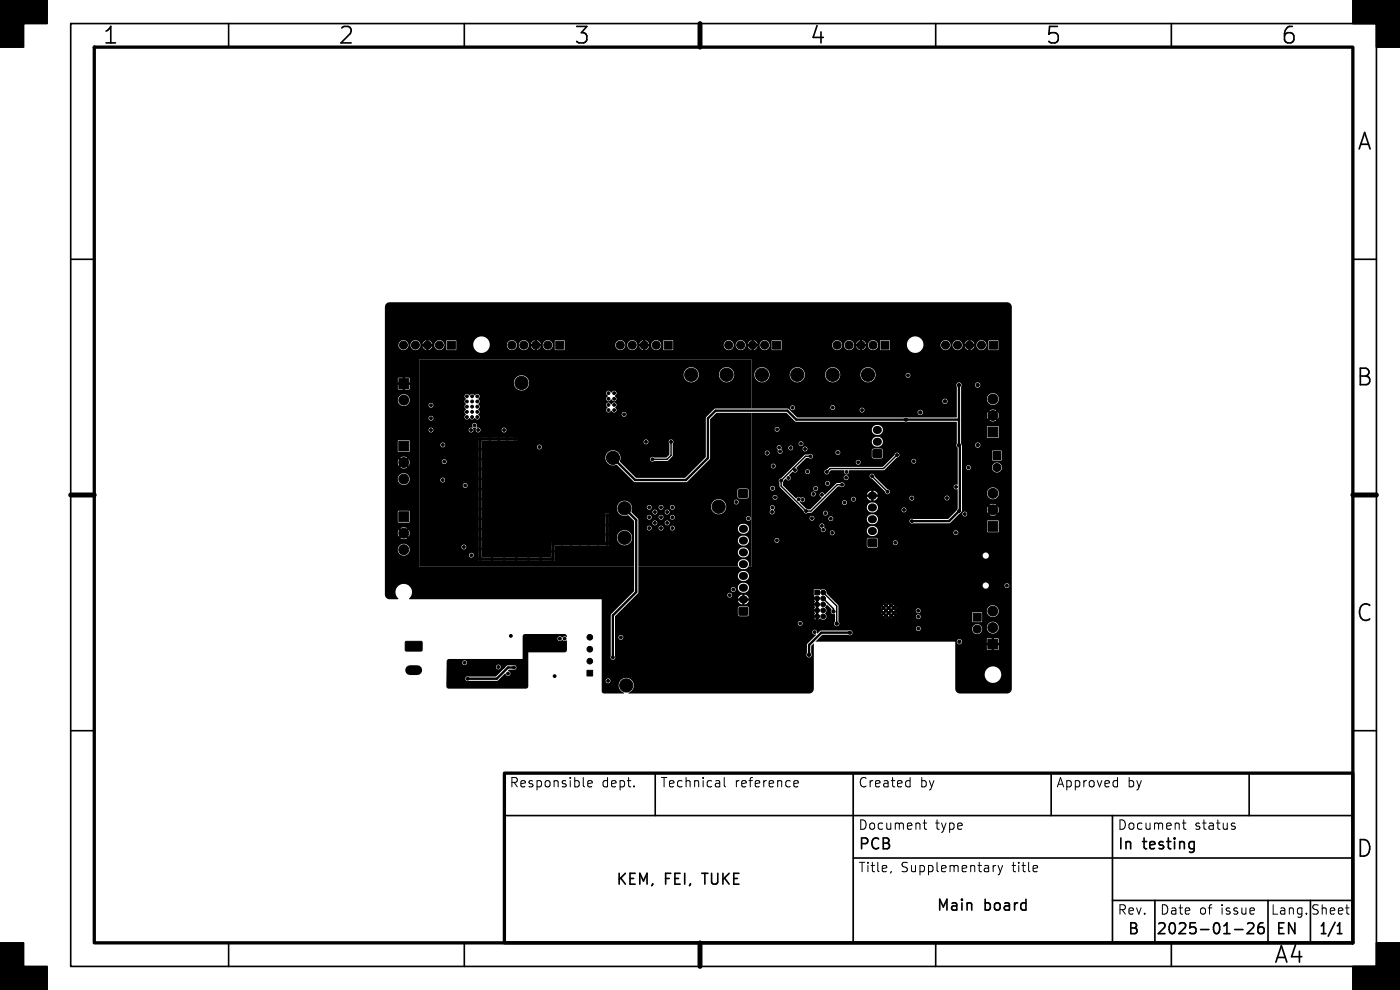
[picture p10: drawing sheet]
<svg xmlns="http://www.w3.org/2000/svg" width="297mm" height="210mm" viewBox="0 0 297 210" stroke-linecap="round" stroke-linejoin="round" font-family="sans-serif">
<defs><g id="words">
<g font-size="4.9">
<text x="21.7" y="9.8">1</text>
<text x="71.7" y="9.8">2</text>
<text x="121.7" y="9.8">3</text>
<text x="171.7" y="9.8">4</text>
<text x="221.7" y="9.8">5</text>
<text x="271.7" y="9.8">6</text>
<text x="287.8" y="32.3">A</text>
<text x="287.6" y="82.3">B</text>
<text x="287.6" y="132.3">C</text>
<text x="287.6" y="182.3">D</text>
<text x="270.2" y="204.8">A4</text>
</g>
<g font-size="3.2">
<text x="182" y="180.7">PCB</text>
<text x="237" y="180.7">In</text>
<text x="242.5" y="180.7">testing</text>
<text x="130.5" y="188.2">KEM,</text>
<text x="141" y="188.2">FEI,</text>
<text x="149.5" y="188.2">TUKE</text>
<text x="198.5" y="193.7">Main</text>
<text x="208.7" y="193.7">board</text>
<text x="239.1" y="198.7">B</text>
<text x="245.1" y="198.7">2025-01-26</text>
<text x="270.5" y="198.7">EN</text>
<text x="279.6" y="198.7">1/1</text>
</g>
<g font-size="2.8">
<text x="108" y="167.3">Responsible</text>
<text x="127.6" y="167.3">dept.</text>
<text x="140" y="167.3">Technical</text>
<text x="155.8" y="167.3">reference</text>
<text x="182" y="167.3">Created</text>
<text x="195.1" y="167.3">by</text>
<text x="224" y="167.3">Approved</text>
<text x="239.1" y="167.3">by</text>
<text x="182" y="176.3">Document</text>
<text x="198.3" y="176.3">type</text>
<text x="237" y="176.3">Document</text>
<text x="253.3" y="176.3">status</text>
<text x="182" y="185.3">Title,</text>
<text x="191" y="185.3">Supplementary</text>
<text x="214.7" y="185.3">title</text>
<text x="237" y="194.3">Rev.</text>
<text x="246" y="194.3">Date</text>
<text x="254.3" y="194.3">of</text>
<text x="258.9" y="194.3">issue</text>
<text x="269.5" y="194.3">Lang. Sheet</text>
</g>
</g></defs>
<g fill="none" stroke="#000" stroke-width=".35">
<path d="M15 5h277v200h-277zM48.5 5v5M98.5 5v5M148.5 5v5M198.5 5v5M248.5 5v5M15 55h5M287 55h5M15 105h5M287 105h5M15 155h5M287 155h5"/>
<path d="M107 173h180M139 164v9M181 164v36M223 164v9M236 173v27M252.7 178.5l.6 .1M253.3 178.5v1.9a.62 .62 0 0 1-.7 .4M253.3 179.9l-.6 .2M265 164v9M181 182h106M236 191h51M245 191v9"/>
<path d="M261.9 197.2h1.8M264.7 196l.3-.2 .8 .1a.62 .62 0 0 1 .1 .8l-1.3 1.4h1.4M268 195.8a.91 .91 0 0 0-1.1 .9v.9l.2 .3 .6 .2 .4-.3 .1-.7-.2-.4-.7-.1-.4 .5M269 191v9M278 191v9M283.7 198.1h1M283.7 196.4l.5-.6v2.3M48.5 200v5M98.5 200v5M148.5 200v5M198.5 200v5M248.5 200v5"/>
</g>
<path d="M20 10h267v190h-267zM107 164h180v36h-180z" fill="none" stroke="#000" stroke-width=".7"/>
<path d="M148.5 5v5M15 105h5M287 105h5M148.5 200v5" fill="none" stroke="#000" stroke-width="1.1"/>
<path d="M0 0h10v5h-5v5h-5zM287 0h10v10h-5v-5h-5zM0 200h5v5h5v5h-10zM292 200h5v10h-10v-5h5z" fill="#000" stroke="#000" stroke-width=".35"/>
<g fill="none" stroke="#000" stroke-width=".21">
<path d="M124.7 166.3l.9-.2-.1-.4-.5-.1-.3 .3 .1 .9h.7M134.5 166.7v.2M153.6 164.9v1.7l.3 .3M168.4 166.3l1-.2-.1-.4-.6-.1-.3 .3 .1 .9h.8M192.5 165.6l.6 .1M193.1 166.8l-.6 .1M193.1 164.9v2M195.8 174.6h.8M196.1 173.9v1.7l.1 .2 .4 .1M236.5 165.6l.6 .1M237.1 166.8l-.6 .1M237.1 164.9v2"/>
<path d="M250.8 174.6h.8M251.1 173.9v1.7l.1 .2 .4 .1M261.5 174.6l.5 .1M261.5 175.3l.5 .1 .1 .2-.3 .3h-.4M189.1 184.8l-.2 .4M210.7 183.6v1.3M211.3 183.6l-.4 .1-.2 .3M211.7 183.6l.5 1.3M212.2 184.9l-.2 .5-.3 .2M212.7 183.6l-.5 1.3M219.8 183.6l.2 .1 .1 .4-.9 .2M220 184.8l-.2 .1"/>
<path d="M285.5 192.6h.7M286 193.9h.2"/>
</g>
<g fill="#000" stroke="#000" stroke-width=".21">
<path d="M94.9 72.4h1.7v1.7h-1.7zM117.9 72.4h1.7v1.7h-1.7zM140.9 72.4h1.7v1.7h-1.7zM163.9 72.4h1.7v1.7h-1.7zM186.9 72.4h1.7v1.7h-1.7zM209.9 72.4h1.7v1.7h-1.7zM84.6 93.6h2.1v2.1h-2.1zM84.6 80.3h2.1v2.1h-2.1zM185.2 95.4h1.8v1.6h-1.8zM209.6 90.6h2.1v2.1h-2.1zM210.7 95.8h1.7v1.7h-1.7zM84.6 108.6h2.1v2.1h-2.1z"/>
<path d="M156.7 103.9h1.9v1.6h-1.9zM184.2 114.4h1.8v1.5h-1.8zM209.6 110.6h2.1v2.1h-2.1zM86 136.1h3.4l.2 .2-.1 1.7-.2 .1h-3.2l-.1-.2zM156.8 128.9h1.8v1.6h-1.8zM172.9 125.2h1v1h-1zM206.4 130.1h1.7v1.7h-1.7zM209.6 135.6h2.1v2.1h-2.1zM124.5 142.2h1.2v1.2h-1.2z"/>
<circle cx="82.7" cy="77.1" r=".3"/>
<circle cx="82.7" cy="67.1" r=".3"/>
<circle cx="82.7" cy="73.1" r=".3"/>
<circle cx="82.7" cy="69.1" r=".3"/>
<circle cx="82.7" cy="65.1" r=".3"/>
<circle cx="82.7" cy="79.1" r=".3"/>
<circle cx="82.7" cy="75.1" r=".3"/>
<circle cx="82.7" cy="71.1" r=".3"/>
<circle cx="84.7" cy="65.1" r=".3"/>
<circle cx="85.6" cy="73.2" r=".85"/>
<circle cx="86.7" cy="65.1" r=".3"/>
<circle cx="88.1" cy="73.2" r=".85"/>
<circle cx="88.7" cy="65.1" r=".3"/>
<circle cx="90.7" cy="65.1" r=".3"/>
<circle cx="90.7" cy="73.2" r=".85"/>
<circle cx="92.7" cy="65.1" r=".3"/>
<circle cx="93.2" cy="73.2" r=".85"/>
<circle cx="94.7" cy="65.1" r=".3"/>
<circle cx="96.7" cy="65.1" r=".3"/>
<circle cx="98.7" cy="65.1" r=".3"/>
<circle cx="100.7" cy="65.1" r=".3"/>
<circle cx="102.7" cy="65.1" r=".3"/>
<circle cx="104.7" cy="65.1" r=".3"/>
<circle cx="106.7" cy="65.1" r=".3"/>
<circle cx="108.6" cy="73.2" r=".85"/>
<circle cx="108.7" cy="65.1" r=".3"/>
<circle cx="110.7" cy="65.1" r=".3"/>
<circle cx="111.1" cy="73.2" r=".85"/>
<circle cx="112.7" cy="65.1" r=".3"/>
<circle cx="113.7" cy="73.2" r=".85"/>
<circle cx="113.8" cy="79.6" r=".3"/>
<circle cx="113.8" cy="78.1" r=".3"/>
<circle cx="114.7" cy="65.1" r=".3"/>
<circle cx="115.5" cy="78.1" r=".3"/>
<circle cx="116.2" cy="73.2" r=".85"/>
<circle cx="116.7" cy="65.1" r=".3"/>
<circle cx="117.2" cy="78.1" r=".3"/>
<circle cx="118.7" cy="65.1" r=".3"/>
<circle cx="118.9" cy="78.1" r=".3"/>
<circle cx="120.5" cy="78.1" r=".3"/>
<circle cx="120.6" cy="65.1" r=".3"/>
<circle cx="122.2" cy="78.1" r=".3"/>
<circle cx="122.6" cy="65.1" r=".3"/>
<circle cx="123.9" cy="78.1" r=".3"/>
<circle cx="124.6" cy="65.1" r=".3"/>
<circle cx="125.6" cy="78.1" r=".3"/>
<circle cx="126.6" cy="65.1" r=".3"/>
<circle cx="127.3" cy="78.1" r=".3"/>
<circle cx="128.6" cy="65.1" r=".3"/>
<circle cx="128.9" cy="78.1" r=".3"/>
<circle cx="130.6" cy="78.1" r=".3"/>
<circle cx="130.6" cy="65.1" r=".3"/>
<circle cx="131.6" cy="73.2" r=".85"/>
<circle cx="132.3" cy="78.1" r=".3"/>
<circle cx="132.6" cy="65.1" r=".3"/>
<circle cx="134.1" cy="78.1" r=".3"/>
<circle cx="134.1" cy="79.6" r=".3"/>
<circle cx="134.1" cy="73.2" r=".85"/>
<circle cx="134.6" cy="65.1" r=".3"/>
<circle cx="136.6" cy="65.1" r=".3"/>
<circle cx="136.7" cy="73.2" r=".85"/>
<circle cx="138.6" cy="65.1" r=".3"/>
<circle cx="139.2" cy="73.2" r=".85"/>
<circle cx="140.6" cy="65.1" r=".3"/>
<circle cx="142.6" cy="65.1" r=".3"/>
<circle cx="144.6" cy="65.1" r=".3"/>
<circle cx="146.6" cy="79.5" r="1.4"/>
<circle cx="146.6" cy="65.1" r=".3"/>
<circle cx="148.6" cy="65.1" r=".3"/>
<circle cx="150.6" cy="65.1" r=".3"/>
<circle cx="152.6" cy="65.1" r=".3"/>
<circle cx="154.1" cy="79.5" r="1.4"/>
<circle cx="154.6" cy="73.2" r=".85"/>
<circle cx="154.6" cy="65.1" r=".3"/>
<circle cx="156.6" cy="65.1" r=".3"/>
<circle cx="157.1" cy="73.2" r=".85"/>
<circle cx="158.6" cy="65.1" r=".3"/>
<circle cx="159.7" cy="73.2" r=".85"/>
<circle cx="160.6" cy="65.1" r=".3"/>
<circle cx="161.6" cy="79.5" r="1.4"/>
<circle cx="162.2" cy="73.2" r=".85"/>
<circle cx="162.6" cy="65.1" r=".3"/>
<circle cx="164.6" cy="65.1" r=".3"/>
<circle cx="166.6" cy="65.1" r=".3"/>
<circle cx="168.6" cy="65.1" r=".3"/>
<circle cx="169.1" cy="79.5" r="1.4"/>
<circle cx="170.6" cy="65.1" r=".3"/>
<circle cx="172.6" cy="65.1" r=".3"/>
<circle cx="174.6" cy="65.1" r=".3"/>
<circle cx="176.6" cy="79.5" r="1.4"/>
<circle cx="176.6" cy="65.1" r=".3"/>
<circle cx="177.6" cy="73.2" r=".85"/>
<circle cx="178.6" cy="65.1" r=".3"/>
<circle cx="180.1" cy="73.2" r=".85"/>
<circle cx="180.6" cy="65.1" r=".3"/>
<circle cx="182.6" cy="65.1" r=".3"/>
<circle cx="182.7" cy="73.2" r=".85"/>
<circle cx="184.1" cy="79.5" r="1.4"/>
<circle cx="184.6" cy="65.1" r=".3"/>
<circle cx="185.2" cy="73.2" r=".85"/>
<circle cx="186.6" cy="65.1" r=".3"/>
<circle cx="188.6" cy="65.1" r=".3"/>
<circle cx="190.6" cy="65.1" r=".3"/>
<circle cx="192.6" cy="79.6" r=".3"/>
<circle cx="192.6" cy="65.1" r=".3"/>
<circle cx="194.6" cy="65.1" r=".3"/>
<circle cx="196.6" cy="65.1" r=".3"/>
<circle cx="198.7" cy="65.1" r=".3"/>
<circle cx="200.6" cy="73.2" r=".85"/>
<circle cx="200.7" cy="65.1" r=".3"/>
<circle cx="202.7" cy="65.1" r=".3"/>
<circle cx="203.1" cy="73.2" r=".85"/>
<circle cx="204.7" cy="65.1" r=".3"/>
<circle cx="205.7" cy="73.2" r=".85"/>
<circle cx="206.7" cy="65.1" r=".3"/>
<circle cx="208.2" cy="73.2" r=".85"/>
<circle cx="208.7" cy="65.1" r=".3"/>
<circle cx="210.7" cy="65.1" r=".3"/>
<circle cx="212.7" cy="65.1" r=".3"/>
<circle cx="213.7" cy="67.1" r=".3"/>
<circle cx="213.7" cy="77.1" r=".3"/>
<circle cx="213.7" cy="73.1" r=".3"/>
<circle cx="213.7" cy="79.1" r=".3"/>
<circle cx="213.7" cy="75.1" r=".3"/>
<circle cx="213.7" cy="65.1" r=".3"/>
<circle cx="213.7" cy="69.1" r=".3"/>
<circle cx="213.7" cy="71.1" r=".3"/>
<circle cx="82.7" cy="81.1" r=".3"/>
<circle cx="82.7" cy="97.1" r=".3"/>
<circle cx="82.7" cy="87.1" r=".3"/>
<circle cx="82.7" cy="83.1" r=".3"/>
<circle cx="82.7" cy="93.1" r=".3"/>
<circle cx="82.7" cy="95.1" r=".3"/>
<circle cx="82.7" cy="89.1" r=".3"/>
<circle cx="82.7" cy="85.1" r=".3"/>
<circle cx="82.7" cy="99.1" r=".3"/>
<circle cx="82.7" cy="91.1" r=".3"/>
<circle cx="85.7" cy="98.1" r="1.05"/>
<circle cx="85.7" cy="84.9" r="1.05"/>
<circle cx="91.4" cy="91.2" r=".3"/>
<circle cx="91.4" cy="86" r=".3"/>
<circle cx="91.4" cy="88.7" r=".3"/>
<circle cx="93.9" cy="94.4" r=".3"/>
<circle cx="94.2" cy="97.9" r=".3"/>
<circle cx="96.1" cy="97.9" r=".3"/>
<circle cx="97.3" cy="82.2" r=".3"/>
<circle cx="97.8" cy="81.2" r=".3"/>
<circle cx="98.4" cy="82.2" r=".3"/>
<circle cx="99.1" cy="88.5" r=".3"/>
<circle cx="99.1" cy="86.3" r=".3"/>
<circle cx="99.1" cy="85.2" r=".3"/>
<circle cx="99.1" cy="84.1" r=".3"/>
<circle cx="99.1" cy="87.4" r=".3"/>
<circle cx="99.9" cy="91.2" r=".3"/>
<circle cx="100.2" cy="88.5" r=".3"/>
<circle cx="100.2" cy="86.3" r=".3"/>
<circle cx="100.2" cy="85.2" r=".3"/>
<circle cx="100.2" cy="84.1" r=".3"/>
<circle cx="100.2" cy="87.4" r=".3"/>
<circle cx="100.7" cy="90.2" r=".3"/>
<circle cx="101.3" cy="88.5" r=".3"/>
<circle cx="101.3" cy="86.3" r=".3"/>
<circle cx="101.3" cy="85.2" r=".3"/>
<circle cx="101.3" cy="84.1" r=".3"/>
<circle cx="101.3" cy="87.4" r=".3"/>
<circle cx="101.4" cy="91.2" r=".3"/>
<circle cx="101.8" cy="95.3" r=".3"/>
<circle cx="101.8" cy="99.5" r=".3"/>
<circle cx="101.8" cy="97.4" r=".3"/>
<circle cx="101.8" cy="93.1" r=".3"/>
<circle cx="102" cy="82.2" r=".3"/>
<circle cx="102.6" cy="81.2" r=".3"/>
<circle cx="103.2" cy="82.2" r=".3"/>
<circle cx="103.9" cy="93.1" r=".3"/>
<circle cx="104" cy="88.5" r=".3"/>
<circle cx="105.8" cy="93.1" r=".3"/>
<circle cx="106" cy="82.2" r=".3"/>
<circle cx="106.9" cy="91.2" r=".3"/>
<circle cx="107.6" cy="93.1" r=".3"/>
<circle cx="109.3" cy="93.1" r=".3"/>
<circle cx="109.9" cy="97" r=".3"/>
<circle cx="109.9" cy="98.2" r=".3"/>
<circle cx="110.6" cy="81.2" r="1.4"/>
<circle cx="111.1" cy="97" r=".3"/>
<circle cx="111.1" cy="98.2" r=".3"/>
<circle cx="112.4" cy="97" r=".3"/>
<circle cx="112.4" cy="98.2" r=".3"/>
<circle cx="113.5" cy="97" r=".3"/>
<circle cx="113.5" cy="98.2" r=".3"/>
<circle cx="113.8" cy="82.6" r=".3"/>
<circle cx="113.8" cy="84.1" r=".3"/>
<circle cx="113.8" cy="81.1" r=".3"/>
<circle cx="114.4" cy="94.8" r=".3"/>
<circle cx="114.6" cy="86.2" r=".3"/>
<circle cx="115.1" cy="90.7" r=".3"/>
<circle cx="115.1" cy="96.7" r=".3"/>
<circle cx="115.1" cy="92.7" r=".3"/>
<circle cx="116.1" cy="85.2" r=".3"/>
<circle cx="117.1" cy="94.8" r=".3"/>
<circle cx="117.1" cy="92.7" r=".3"/>
<circle cx="117.1" cy="90.7" r=".3"/>
<circle cx="117.1" cy="98.7" r=".3"/>
<circle cx="117.1" cy="96.7" r=".3"/>
<circle cx="117.6" cy="86.2" r=".3"/>
<circle cx="119.1" cy="92.7" r=".3"/>
<circle cx="119.1" cy="90.7" r=".3"/>
<circle cx="119.1" cy="85.2" r=".3"/>
<circle cx="119.1" cy="98.7" r=".3"/>
<circle cx="119.1" cy="96.7" r=".3"/>
<circle cx="120.6" cy="86.2" r=".3"/>
<circle cx="121.1" cy="98.7" r=".3"/>
<circle cx="121.1" cy="92.7" r=".3"/>
<circle cx="121.1" cy="90.7" r=".3"/>
<circle cx="121.1" cy="96.7" r=".3"/>
<circle cx="122.1" cy="85.2" r=".3"/>
<circle cx="123.1" cy="98.7" r=".3"/>
<circle cx="123.1" cy="96.7" r=".3"/>
<circle cx="125.1" cy="98.7" r=".3"/>
<circle cx="125.1" cy="96.7" r=".3"/>
<circle cx="127.1" cy="98.7" r=".3"/>
<circle cx="127.1" cy="96.7" r=".3"/>
<circle cx="129.1" cy="85.9" r=".3"/>
<circle cx="129.1" cy="83.4" r=".3"/>
<circle cx="129.1" cy="84.6" r=".3"/>
<circle cx="129.1" cy="87" r=".3"/>
<circle cx="130" cy="97.1" r="1.4"/>
<circle cx="130.3" cy="85.9" r=".3"/>
<circle cx="130.3" cy="83.4" r=".3"/>
<circle cx="130.3" cy="84.6" r=".3"/>
<circle cx="130.3" cy="87" r=".3"/>
<circle cx="132.4" cy="87.9" r=".3"/>
<circle cx="134.1" cy="81.1" r=".3"/>
<circle cx="134.1" cy="82.6" r=".3"/>
<circle cx="134.6" cy="88.9" r=".3"/>
<circle cx="134.6" cy="91.2" r=".3"/>
<circle cx="136.8" cy="91.2" r=".3"/>
<circle cx="136.8" cy="88.9" r=".3"/>
<circle cx="137" cy="93.7" r=".3"/>
<circle cx="138.4" cy="97.4" r=".3"/>
<circle cx="142.4" cy="93.7" r=".3"/>
<circle cx="143.5" cy="97.4" r=".3"/>
<circle cx="143.5" cy="99.1" r=".3"/>
<circle cx="143.6" cy="90.3" r=".3"/>
<circle cx="143.6" cy="88.4" r=".3"/>
<circle cx="145" cy="97.4" r=".3"/>
<circle cx="145" cy="99.1" r=".3"/>
<circle cx="150.4" cy="99.6" r=".3"/>
<circle cx="154.8" cy="88.4" r=".3"/>
<circle cx="154.8" cy="90.3" r=".3"/>
<circle cx="161.2" cy="94.5" r=".3"/>
<circle cx="161.2" cy="95.9" r=".3"/>
<circle cx="162.8" cy="96.1" r=".3"/>
<circle cx="164" cy="98.9" r=".3"/>
<circle cx="164.9" cy="91.1" r=".3"/>
<circle cx="165.3" cy="94.9" r=".3"/>
<circle cx="165.4" cy="98.6" r=".3"/>
<circle cx="165.5" cy="95.8" r=".3"/>
<circle cx="167.6" cy="91.7" r=".3"/>
<circle cx="167.7" cy="95" r=".3"/>
<circle cx="168.1" cy="86.5" r=".3"/>
<circle cx="168.7" cy="99.7" r=".3"/>
<circle cx="169.9" cy="94.1" r=".3"/>
<circle cx="170.8" cy="95.2" r=".3"/>
<circle cx="171.9" cy="96.8" r=".3"/>
<circle cx="172.1" cy="98.5" r=".3"/>
<circle cx="172.3" cy="94.7" r=".3"/>
<circle cx="173.5" cy="93.1" r=".3"/>
<circle cx="174.3" cy="99.9" r=".3"/>
<circle cx="175.9" cy="90.7" r=".3"/>
<circle cx="176.7" cy="86.4" r=".3"/>
<circle cx="177.5" cy="92.3" r=".3"/>
<circle cx="177.8" cy="96" r=".3"/>
<circle cx="178.4" cy="91.5" r=".3"/>
<circle cx="179.5" cy="97.2" r=".3"/>
<circle cx="179.8" cy="92.7" r=".3"/>
<circle cx="182.1" cy="98.1" r=".3"/>
<circle cx="182.9" cy="87" r=".3"/>
<circle cx="190.3" cy="96.5" r=".3"/>
<circle cx="191.5" cy="81.5" r=".3"/>
<circle cx="191.6" cy="94" r=".3"/>
<circle cx="192.1" cy="94.3" r=".3"/>
<circle cx="192.2" cy="89" r=".35"/>
<circle cx="193.9" cy="97.8" r=".3"/>
<circle cx="195.2" cy="87.5" r=".35"/>
<circle cx="197.4" cy="99.7" r=".3"/>
<circle cx="197.4" cy="97.3" r=".3"/>
<circle cx="200.5" cy="85.1" r=".35"/>
<circle cx="203.4" cy="94.5" r=".35"/>
<circle cx="203.4" cy="81.7" r=".35"/>
<circle cx="205.5" cy="99.2" r=".3"/>
<circle cx="207.4" cy="81.7" r=".35"/>
<circle cx="207.4" cy="94.4" r=".35"/>
<circle cx="210.6" cy="84.6" r="1.05"/>
<circle cx="210.6" cy="88.1" r="1.05"/>
<circle cx="211.5" cy="99.2" r=".85"/>
<circle cx="213.7" cy="81.1" r=".3"/>
<circle cx="213.7" cy="97.1" r=".3"/>
<circle cx="213.7" cy="87.1" r=".3"/>
<circle cx="213.7" cy="83.1" r=".3"/>
<circle cx="213.7" cy="93.1" r=".3"/>
<circle cx="213.7" cy="95.1" r=".3"/>
<circle cx="213.7" cy="85.1" r=".3"/>
<circle cx="213.7" cy="99.1" r=".3"/>
<circle cx="213.7" cy="89.1" r=".3"/>
<circle cx="213.7" cy="91.1" r=".3"/>
<circle cx="82.7" cy="117.1" r=".3"/>
<circle cx="82.7" cy="111.1" r=".3"/>
<circle cx="82.7" cy="109.1" r=".3"/>
<circle cx="82.7" cy="119.1" r=".3"/>
<circle cx="82.7" cy="115.1" r=".3"/>
<circle cx="82.7" cy="113.1" r=".3"/>
<circle cx="82.7" cy="107.1" r=".3"/>
<circle cx="82.7" cy="101.1" r=".3"/>
<circle cx="82.7" cy="105.1" r=".3"/>
<circle cx="82.7" cy="103.1" r=".3"/>
<circle cx="85.7" cy="116.6" r="1.05"/>
<circle cx="85.7" cy="113.1" r="1.05"/>
<circle cx="85.7" cy="101.6" r="1.05"/>
<circle cx="90.1" cy="113.2" r=".35"/>
<circle cx="93.9" cy="101.8" r=".3"/>
<circle cx="95.4" cy="115.2" r=".3"/>
<circle cx="96.8" cy="111.3" r=".3"/>
<circle cx="96.9" cy="115.2" r=".3"/>
<circle cx="98.4" cy="116" r=".3"/>
<circle cx="98.7" cy="103" r=".3"/>
<circle cx="100" cy="117.8" r=".3"/>
<circle cx="101.8" cy="105.9" r=".3"/>
<circle cx="101.8" cy="110.1" r=".3"/>
<circle cx="101.8" cy="112.2" r=".3"/>
<circle cx="101.8" cy="103.7" r=".3"/>
<circle cx="101.8" cy="108" r=".3"/>
<circle cx="101.8" cy="114.3" r=".3"/>
<circle cx="101.8" cy="101.6" r=".3"/>
<circle cx="101.8" cy="116.4" r=".3"/>
<circle cx="101.8" cy="118.6" r=".3"/>
<circle cx="104.4" cy="118.6" r=".3"/>
<circle cx="107" cy="118.6" r=".3"/>
<circle cx="108.6" cy="112.8" r=".3"/>
<circle cx="108.6" cy="108.8" r=".3"/>
<circle cx="108.6" cy="110.8" r=".3"/>
<circle cx="108.6" cy="114.8" r=".3"/>
<circle cx="108.6" cy="106.8" r=".3"/>
<circle cx="109.5" cy="118.6" r=".3"/>
<circle cx="110.6" cy="112.8" r=".3"/>
<circle cx="110.6" cy="108.8" r=".3"/>
<circle cx="110.6" cy="106.8" r=".3"/>
<circle cx="110.6" cy="114.8" r=".3"/>
<circle cx="110.6" cy="110.8" r=".3"/>
<circle cx="112.1" cy="118.6" r=".3"/>
<circle cx="114.7" cy="118.6" r=".3"/>
<circle cx="117.2" cy="118.6" r=".3"/>
<circle cx="117.3" cy="117" r=".3"/>
<circle cx="117.4" cy="115.3" r=".3"/>
<circle cx="117.4" cy="106.4" r=".3"/>
<circle cx="117.4" cy="105.2" r=".3"/>
<circle cx="119.2" cy="115.3" r=".3"/>
<circle cx="121.1" cy="115.3" r=".3"/>
<circle cx="123" cy="115.3" r=".3"/>
<circle cx="124.9" cy="115.3" r=".3"/>
<circle cx="126.8" cy="115.3" r=".3"/>
<circle cx="127.7" cy="118" r="1.4"/>
<circle cx="128.8" cy="111.4" r=".3"/>
<circle cx="128.8" cy="113.4" r=".3"/>
<circle cx="128.8" cy="109.4" r=".3"/>
<circle cx="128.8" cy="115.4" r=".3"/>
<circle cx="132.5" cy="114.1" r="1.4"/>
<circle cx="132.5" cy="107.8" r="1.4"/>
<circle cx="137.7" cy="107.6" r=".3"/>
<circle cx="137.7" cy="109.7" r=".3"/>
<circle cx="137.7" cy="112" r=".3"/>
<circle cx="138.9" cy="110.9" r=".3"/>
<circle cx="138.9" cy="108.6" r=".3"/>
<circle cx="140" cy="104.4" r=".3"/>
<circle cx="140.2" cy="107.6" r=".3"/>
<circle cx="140.2" cy="109.7" r=".3"/>
<circle cx="140.2" cy="112" r=".3"/>
<circle cx="141.5" cy="110.9" r=".3"/>
<circle cx="141.5" cy="108.6" r=".3"/>
<circle cx="142.6" cy="107.6" r=".3"/>
<circle cx="142.6" cy="109.7" r=".3"/>
<circle cx="142.6" cy="112" r=".3"/>
<circle cx="149" cy="114.8" r=".3"/>
<circle cx="149" cy="113.5" r=".3"/>
<circle cx="149" cy="112" r=".3"/>
<circle cx="150.4" cy="102.7" r=".3"/>
<circle cx="150.4" cy="101.2" r=".3"/>
<circle cx="150.4" cy="104.2" r=".3"/>
<circle cx="152.5" cy="107.5" r="1.4"/>
<circle cx="156.2" cy="106.5" r=".3"/>
<circle cx="158.8" cy="110" r=".3"/>
<circle cx="160.2" cy="113.1" r=".3"/>
<circle cx="160.2" cy="114.5" r=".3"/>
<circle cx="163.8" cy="108.6" r=".3"/>
<circle cx="163.9" cy="107.7" r=".3"/>
<circle cx="163.9" cy="100.1" r=".3"/>
<circle cx="163.9" cy="103.6" r=".3"/>
<circle cx="164.4" cy="105.5" r=".3"/>
<circle cx="164.8" cy="114.6" r=".3"/>
<circle cx="165.7" cy="102" r=".3"/>
<circle cx="166.4" cy="111" r=".3"/>
<circle cx="167.3" cy="101.4" r=".3"/>
<circle cx="168.2" cy="113.5" r=".3"/>
<circle cx="168.3" cy="104.4" r=".3"/>
<circle cx="168.9" cy="110.3" r=".3"/>
<circle cx="169.4" cy="105.9" r=".3"/>
<circle cx="170" cy="111.6" r=".3"/>
<circle cx="170.1" cy="113.9" r=".3"/>
<circle cx="170.3" cy="106" r=".3"/>
<circle cx="170.4" cy="104.1" r=".3"/>
<circle cx="171" cy="108.4" r=".3"/>
<circle cx="171" cy="106.7" r=".3"/>
<circle cx="171.3" cy="100.1" r=".3"/>
<circle cx="171.9" cy="105.7" r=".3"/>
<circle cx="172.3" cy="109.9" r=".3"/>
<circle cx="172.6" cy="104.8" r=".3"/>
<circle cx="173" cy="103.6" r=".3"/>
<circle cx="174.4" cy="111.5" r=".3"/>
<circle cx="174.4" cy="105" r=".3"/>
<circle cx="174.6" cy="112.4" r=".3"/>
<circle cx="175.1" cy="108.8" r=".3"/>
<circle cx="175.4" cy="100.1" r=".3"/>
<circle cx="175.6" cy="102.5" r=".3"/>
<circle cx="176.3" cy="110" r=".3"/>
<circle cx="176.6" cy="113" r=".3"/>
<circle cx="177.2" cy="110.6" r=".3"/>
<circle cx="178.6" cy="102.8" r=".3"/>
<circle cx="179.2" cy="110.9" r=".3"/>
<circle cx="179.2" cy="106.6" r=".3"/>
<circle cx="179.5" cy="105.1" r=".3"/>
<circle cx="179.5" cy="101.3" r=".3"/>
<circle cx="179.6" cy="100.1" r=".3"/>
<circle cx="181.1" cy="117.3" r=".3"/>
<circle cx="181.1" cy="105.9" r=".3"/>
<circle cx="185" cy="101" r=".3"/>
<circle cx="188.3" cy="104.3" r=".3"/>
<circle cx="189.2" cy="101.7" r=".3"/>
<circle cx="189.9" cy="115.1" r=".3"/>
<circle cx="190.3" cy="101.7" r=".3"/>
<circle cx="191.8" cy="108.2" r=".3"/>
<circle cx="192.8" cy="103.9" r=".3"/>
<circle cx="193.4" cy="105.7" r=".3"/>
<circle cx="193.4" cy="110.5" r=".3"/>
<circle cx="200.9" cy="105.6" r=".3"/>
<circle cx="202.8" cy="113" r=".3"/>
<circle cx="202.8" cy="103.3" r=".3"/>
<circle cx="203.5" cy="108.4" r=".3"/>
<circle cx="204.7" cy="109" r=".3"/>
<circle cx="210.6" cy="108.1" r="1.05"/>
<circle cx="210.6" cy="104.6" r="1.05"/>
<circle cx="213.7" cy="117.1" r=".3"/>
<circle cx="213.7" cy="111.1" r=".3"/>
<circle cx="213.7" cy="109.1" r=".3"/>
<circle cx="213.7" cy="115.1" r=".3"/>
<circle cx="213.7" cy="113.1" r=".3"/>
<circle cx="213.7" cy="107.1" r=".3"/>
<circle cx="213.7" cy="101.1" r=".3"/>
<circle cx="213.7" cy="105.1" r=".3"/>
<circle cx="213.7" cy="103.1" r=".3"/>
<circle cx="82.7" cy="121.1" r=".3"/>
<circle cx="82.7" cy="123.1" r=".3"/>
<circle cx="90.7" cy="126.1" r=".3"/>
<circle cx="92.7" cy="126.1" r=".3"/>
<circle cx="94.7" cy="126.1" r=".3"/>
<circle cx="96.7" cy="126.1" r=".3"/>
<circle cx="98.7" cy="126.1" r=".3"/>
<circle cx="100.7" cy="126.1" r=".3"/>
<circle cx="102.7" cy="126.1" r=".3"/>
<circle cx="104.7" cy="126.1" r=".3"/>
<circle cx="106.7" cy="126.1" r=".3"/>
<circle cx="108.4" cy="134.9" r=".3"/>
<circle cx="108.7" cy="126.1" r=".3"/>
<circle cx="110.7" cy="126.1" r=".3"/>
<circle cx="112.7" cy="126.1" r=".3"/>
<circle cx="114.7" cy="126.1" r=".3"/>
<circle cx="116.7" cy="126.1" r=".3"/>
<circle cx="118.7" cy="126.1" r=".3"/>
<circle cx="118.8" cy="135.5" r=".3"/>
<circle cx="118.8" cy="137.4" r=".3"/>
<circle cx="119.8" cy="137.4" r=".3"/>
<circle cx="119.8" cy="135.5" r=".3"/>
<circle cx="120.6" cy="126.1" r=".3"/>
<circle cx="122.6" cy="126.1" r=".3"/>
<circle cx="124.6" cy="126.1" r=".3"/>
<circle cx="125.1" cy="137.7" r=".6"/>
<circle cx="125.1" cy="135.2" r=".6"/>
<circle cx="126.6" cy="126.1" r=".3"/>
<circle cx="128.6" cy="128.1" r=".3"/>
<circle cx="128.6" cy="126.1" r=".3"/>
<circle cx="128.6" cy="130.1" r=".3"/>
<circle cx="128.6" cy="136.1" r=".3"/>
<circle cx="128.6" cy="134.1" r=".3"/>
<circle cx="128.6" cy="132.1" r=".3"/>
<circle cx="128.7" cy="138.2" r=".3"/>
<circle cx="130" cy="139.5" r=".3"/>
<circle cx="131.7" cy="135.2" r=".3"/>
<circle cx="154.8" cy="126.3" r=".3"/>
<circle cx="155.6" cy="125" r=".3"/>
<circle cx="169.8" cy="132.2" r=".3"/>
<circle cx="171.6" cy="138.9" r=".35"/>
<circle cx="172.5" cy="124.1" r=".3"/>
<circle cx="172.8" cy="134.1" r=".3"/>
<circle cx="173.4" cy="128.2" r=".5"/>
<circle cx="173.4" cy="126.9" r=".5"/>
<circle cx="173.4" cy="129.5" r=".5"/>
<circle cx="173.4" cy="130.8" r=".5"/>
<circle cx="173.4" cy="132.4" r=".3"/>
<circle cx="174.6" cy="129.5" r=".5"/>
<circle cx="174.6" cy="126.9" r=".5"/>
<circle cx="174.6" cy="128.2" r=".5"/>
<circle cx="174.6" cy="130.8" r=".5"/>
<circle cx="174.6" cy="125.7" r=".5"/>
<circle cx="176.8" cy="129.7" r=".35"/>
<circle cx="177.1" cy="123.7" r=".3"/>
<circle cx="177.5" cy="132.3" r=".35"/>
<circle cx="180.3" cy="134.2" r=".35"/>
<circle cx="181.6" cy="135.1" r=".3"/>
<circle cx="183.6" cy="135.1" r=".3"/>
<circle cx="185.6" cy="135.1" r=".3"/>
<circle cx="187.4" cy="129" r=".3"/>
<circle cx="187.4" cy="130.1" r=".3"/>
<circle cx="187.6" cy="135.1" r=".3"/>
<circle cx="188" cy="130.6" r=".3"/>
<circle cx="188" cy="128.4" r=".3"/>
<circle cx="188" cy="129.5" r=".3"/>
<circle cx="188.5" cy="129" r=".3"/>
<circle cx="188.5" cy="130.1" r=".3"/>
<circle cx="189.1" cy="130.6" r=".3"/>
<circle cx="189.1" cy="128.4" r=".3"/>
<circle cx="189.1" cy="129.5" r=".3"/>
<circle cx="189.6" cy="129" r=".3"/>
<circle cx="189.6" cy="130.1" r=".3"/>
<circle cx="189.6" cy="135.1" r=".3"/>
<circle cx="191.6" cy="135.1" r=".3"/>
<circle cx="193.6" cy="135.1" r=".3"/>
<circle cx="194.8" cy="129.6" r=".3"/>
<circle cx="194.8" cy="130.8" r=".3"/>
<circle cx="194.8" cy="133.4" r=".3"/>
<circle cx="197.7" cy="135.1" r=".3"/>
<circle cx="199.7" cy="135.1" r=".3"/>
<circle cx="201.7" cy="135.1" r=".3"/>
<circle cx="203.5" cy="136.1" r=".35"/>
<circle cx="207.3" cy="133.5" r=".85"/>
<circle cx="210.6" cy="133.1" r="1.05"/>
<circle cx="210.6" cy="129.6" r="1.05"/>
<circle cx="213.6" cy="124.2" r=".3"/>
<circle cx="213.7" cy="127.1" r=".3"/>
<circle cx="213.7" cy="129.1" r=".3"/>
<circle cx="213.7" cy="133.1" r=".3"/>
<circle cx="213.7" cy="135.1" r=".3"/>
<circle cx="213.7" cy="131.1" r=".3"/>
<circle cx="213.7" cy="139.1" r=".3"/>
<circle cx="213.7" cy="137.1" r=".3"/>
<circle cx="96.4" cy="145.2" r=".3"/>
<circle cx="97.5" cy="143.6" r=".3"/>
<circle cx="98.6" cy="140.6" r=".3"/>
<circle cx="99.2" cy="144" r=".3"/>
<circle cx="104.7" cy="141.5" r=".3"/>
<circle cx="105.7" cy="141.5" r=".3"/>
<circle cx="106.8" cy="141.4" r=".3"/>
<circle cx="107.7" cy="144.8" r=".3"/>
<circle cx="107.8" cy="142.9" r=".3"/>
<circle cx="109" cy="141.6" r=".3"/>
<circle cx="117.7" cy="143.4" r=".3"/>
<circle cx="125.1" cy="140.3" r=".6"/>
<circle cx="129" cy="144.4" r=".3"/>
<circle cx="129.1" cy="146.3" r=".3"/>
<circle cx="132.9" cy="145.4" r="1.4"/>
<circle cx="135.6" cy="146.1" r=".3"/>
<circle cx="137.6" cy="146.1" r=".3"/>
<circle cx="139.6" cy="146.1" r=".3"/>
<circle cx="141.6" cy="146.1" r=".3"/>
<circle cx="143.6" cy="146.1" r=".3"/>
<circle cx="145.6" cy="146.1" r=".3"/>
<circle cx="147.6" cy="146.1" r=".3"/>
<circle cx="149.6" cy="146.1" r=".3"/>
<circle cx="151.6" cy="146.1" r=".3"/>
<circle cx="153.6" cy="146.1" r=".3"/>
<circle cx="155.6" cy="146.1" r=".3"/>
<circle cx="157.6" cy="146.1" r=".3"/>
<circle cx="159.6" cy="146.1" r=".3"/>
<circle cx="161.6" cy="146.1" r=".3"/>
<circle cx="163.6" cy="146.1" r=".3"/>
<circle cx="165.6" cy="146.1" r=".3"/>
<circle cx="167.6" cy="146.1" r=".3"/>
<circle cx="168.4" cy="140.2" r=".3"/>
<circle cx="169.6" cy="146.1" r=".3"/>
<circle cx="171.6" cy="146.1" r=".3"/>
<circle cx="203.5" cy="143.9" r=".3"/>
<circle cx="203.7" cy="146.1" r=".3"/>
<circle cx="205.7" cy="146.1" r=".3"/>
<circle cx="207.7" cy="146.1" r=".3"/>
<circle cx="213.7" cy="146.1" r=".3"/>
</g>
<g fill="none" stroke="#000" stroke-width="1.7">
<path d="M186 93.7h.3M186 91.2h.3M157.5 102.2h.3M157.6 119.7h.2M157.6 117.2h.2M157.6 114.7h.2M157.6 112.2h.2M184.9 112.6h.3M184.9 110.1h.3M184.9 107.6h.3M184.9 105.1h.3M157.6 127.2h.2"/>
<path d="M157.6 124.7h.2M157.6 122.2h.2"/>
</g>
<path d="M87 142.2h1.5" fill="none" stroke="#000" stroke-width="2.1"/>
<path d="M203.4 94.5l.2 .1v13.7l-2.3 2.2h-7.9M203.4 89h-34.5l-1.9-1.9h-15.2l-1.6 1.6v8.5l-4.7 4.6h-10.8l-4.7-4.7M203.4 94.4v.1M203.4 81.7v12.7M132.5 107.8l2.5 2.5v15.3l-5 4.9v9M180.3 134.2h-6l-2.7 2.6v2.1M109 141.6h-1.2l-2.4 2.4h-6.2" fill="none" stroke="#000" stroke-width=".5"/>
<path d="M142.4 93.7v2.9l-.9 .8h-3.1M168.3 99.4l.4 .3M168.3 99.4h.1M171.9 96.8h-1l-5.2 5.2v1.1l5.3 5.3h1l5.6-5.6h1M190.3 96.5l-2.9 2.9h-11.3l-.7 .7M190.3 96.5h.1M185 101l3.3 3.3M174.6 125.7l2.9 2.9v3.7M174.6 126.9l2.2 2.2v.6" fill="none" stroke="#000" stroke-width=".3"/>
<path d="M82 64.4l.7-.3h130.9l.6 .2 .3 .3 .2 .5-.1 81.3-.3 .4-.7 .3h-9.9l-.6-.1-.3-.4-.2-.5v-3.2h6.3v.4a1.75 1.75 0 0 0 2.7 1.3 1.75 1.75 0 0 0 0-3 1.75 1.75 0 0 0-2.7 1.3h-6.3v-6.8h.4a.56 .56 0 0 0 .5 .6 .56 .56 0 0 0 .6-.6 .56 .56 0 0 0-.5-.5h5.8v.8h.6v.5h-.6v.9l1 .1v-.7h.5v.7l1-.1v-.9h-.7v-.5h.7v-.8l-.2-.2h-.8v.6h-.5v-.6h-.9l-.1 .2h-5.9l-.4 .1-.1 .4h-30l1.5-1.4h5.5a.56 .56 0 0 0 .9-.5 .56 .56 0 0 0-1-.4h-5.7l-.7 .6-.2-.1a.53 .53 0 0 0-.5-.7 .53 .53 0 0 0-.5 .7 .53 .53 0 0 0 .8 .3v.1l-1.8 1.9-.1 2a.56 .56 0 0 0 .5 .9 .56 .56 0 0 0 .4-.9v-1.5l.6-.7-.1 9.7-.2 .7-.5 .3h-38.5l-.1-.2a1.62 1.62 0 0 0 .8-2.5 1.62 1.62 0 0 0-2.6 .1 1.62 1.62 0 0 0 .9 2.5l-.1 .1h-4.4l-.2-.5-.1-2.2h.9v.2a.51 .51 0 0 0 .9 .2 .51 .51 0 0 0-.2-.8 .51 .51 0 0 0-.7 .4h-.9v-17.3h-40.8a1.81 1.81 0 0 0 .2-2.5 1.81 1.81 0 0 0-2.5-.3 1.96 1.96 0 0 0 0 2.8h-2.1l-.6-.5-.2-.5v-5.9h52.9v5.2l-4.9 5.1v8.7a.52 .52 0 0 0 .4 .8 .52 .52 0 0 0 .5-.8v-4h.7a.52 .52 0 0 0 .7 .6 .52 .52 0 0 0 .2-.9 .52 .52 0 0 0-.9 .3h-.7v-1.8h63.8a.5 .5 0 0 0 .5 .5 .5 .5 0 0 0 .5-.4h10.9l.1 .2a1.06 1.06 0 0 0 1.3 .8 1.06 1.06 0 0 0 .7-1.4h1.1v.3a1.26 1.26 0 0 0 2 .7 1.26 1.26 0 0 0-.2-2.1 1.26 1.26 0 0 0-1.8 1.1h-1.1l-.1-.2a1.06 1.06 0 0 0-1.2-.5 1.06 1.06 0 0 0-.8 1.1l-10.9-.1a.51 .51 0 0 0-.5-.6 .51 .51 0 0 0-.5 .6h-63.8v-1.2h38.7l.1 .2a.51 .51 0 0 0 .8 .2 .51 .51 0 0 0-.1-.8 .51 .51 0 0 0-.8 .4h-38.7v-1.2h42.2l.4 .4v-.4h-42.6v-.3l1.7-1.7h24.3l.1 1.5 .3 .2h1.6l.3-.2h14.3v-.8h-.4l.3 .4-.3 .4h-13.9l.1-1.3h14.2v-.7h-.4l.3 .4-.3 .3h-13.8v-.3l-.4-.3-1.7 .1-.3 .3h-24.3l2.1-2.1h23v.5h-.7l.3 .6 .5 .2 .1-.6h.5v.6l.5-.2h14.6v-.8h-.4l.3 .4-.3 .4h-14.2l.4-.6h-.8v-.5h.8l-.1-.1-.3-.5-.5-.2v.7h-.5l-.1-.7-.5 .2-.3 .6h-22.3l.6-.6h19.4a.51 .51 0 0 0 .7 .5 .51 .51 0 0 0 .2-.9 .51 .51 0 0 0-.9 .2v.2h-19.4l.5-.6v-.7h19.6a.51 .51 0 0 0 .5 .6 .51 .51 0 0 0 .6-.5 .51 .51 0 0 0-.5-.6h.9v.3a1.2 1.2 0 0 0 1 1 1.2 1.2 0 0 0 1.3-.6h13.9v1l.1 .2-.1 .3 .4 .1a.33 .33 0 0 0 .1 .4 .33 .33 0 0 0 .4 0l-.1 .7a.33 .33 0 0 0-.4 .1 .33 .33 0 0 0 0 .5 .33 .33 0 0 0 .5-.1l-.1 .8a.33 .33 0 0 0-.4 .1 .33 .33 0 0 0 0 .4 .33 .33 0 0 0 .5 0l-.1 .8a.33 .33 0 0 0-.4 .1 .33 .33 0 0 0 0 .4 .33 .33 0 0 0 .5 0v.4l.4-.2a.74 .74 0 0 0 1.1 .1 .74 .74 0 0 0-.1-1.2 .9 .9 0 0 0 .1-1.3l.3-.5 1 1a.58 .58 0 0 0-.1 .7 .58 .58 0 0 0 .7 .2l.2 .1-.1 1.6a.56 .56 0 0 0 0 .8 .56 .56 0 0 0 .8 0 .56 .56 0 0 0 0-.8v-.8h11.3l-.1-.1-.2 .1h-.8l-.1-.1-.2 .1h-9.9v-.3h16.4a.51 .51 0 0 0 .7 .6 .51 .51 0 0 0 .2-.9 .51 .51 0 0 0-.9 .2l-16.4 .1v-.3h9.4l.2 .2 .1-.1 .8 .1 .6-.1v.1l.4-.1 .1 .1 .2-.2-.1-.1-.2 .2h-.7l-.2-.2-.2 .2h-.7l-.2-.2-.1 .1h-9.4v-.4h9v.1l.1-.2h.3l.1 .2 .4-.1 .2 .2 .1-.3h.3l.1 .2 .4-.1 .2 .2 .1-.3 .9 .2v-.1v-.2l-.1 .2-.8-.1-.1-.1-.2 .2-.8-.1-.1-.1-.2 .2-.9-.2v.2h-9v-.7h9.4l.1 .3 .2-.2h.3v.1l.4-.1 .2 .2 .2-.2h.3v.1l.4-.1 .2 .2 .1-.1h4.6l.1 .3 .4 .2 11.4-.1v1.8l.2 .2 1.9-.1v-2l-13.4 .1 .4-.4h14.1v.3a1.26 1.26 0 0 0 2 .7 1.26 1.26 0 0 0-.3-2.1 1.26 1.26 0 0 0-1.7 1.1h-14.1a.51 .51 0 0 0-.5-.6 .51 .51 0 0 0-.5 .6h-4.6l-.1-.3-.2 .2h-.7l-.2-.2-.2 .2h-.7l-.2-.2-.1 .1h-9.4v-.4h9v.1l.1-.2h.3l.1 .2 .4-.1 .2 .2 .1-.3h.3l.1 .2 .4-.1 .2 .2 .1-.3 .9 .2v-.1v-.2l-.1 .2-.8-.1-.1-.1-.2 .2-.8-.1-.1-.1-.2 .2-.9-.2v.2h-9v-.5h9.4l.1 .1 .2-.2h.3v.1l.4-.1 .2 .2 .2-.2h.3v.1l.4-.1 .2 .2 .1-.1-.2-.2-.1 .1-1.9-.1-.2 .2h-9.4l-.5-.6h10.4l.2 .2 .1-.2h.8l.2 .2 .1-.2h-11.8l-2.1-2.1a.79 .79 0 0 0-.4-.8 .79 .79 0 0 0-.9 .1l-1.2-.1-.1 .2h-13.9l.1-.7-.2-.4h49.8v.2a.66 .66 0 0 0 .7 .6 .66 .66 0 0 0 .6-.7h3.3v.2a.51 .51 0 0 0 .9 .2 .51 .51 0 0 0-.2-.8 .51 .51 0 0 0-.7 .4h-3.3v-.1a.67 .67 0 0 0-.7-.6 .67 .67 0 0 0-.6 .6l-49.8-.1a1.23 1.23 0 0 0-1.3-.4 1.23 1.23 0 0 0-.9 .9l-1.1 .1-.4 .4h-19.6v-3h21.1v.3a1.14 1.14 0 0 0 1.8 .8 1.14 1.14 0 0 0-.2-1.9 1.18 1.18 0 0 0-1.6 .8h-21.1v-1.8l21.3 .1a1.27 1.27 0 0 0 2-.1h.7v-2.4h49.1v.1a.67 .67 0 0 0 1 .5 .67 .67 0 0 0 0-1.1 .67 .67 0 0 0-1 .5h-49.1v-3.2h4.9v.2a.51 .51 0 0 0 .7 .3 .51 .51 0 0 0 .3-.6h18.6v1.4l.4 .3h1.7l.2-.3v-.8h3.2a.52 .52 0 0 0 .7 .6 .52 .52 0 0 0 .2-.9 .52 .52 0 0 0-.9 .3h-3.2v-.7l-.4-.3h-1.6l-.3 .4h-18.6a.51 .51 0 0 0-.6-.4 .51 .51 0 0 0-.4 .5h-4.9v-1.6h16.6l.1 .2a.51 .51 0 0 0 .8 .2 .51 .51 0 0 0-.1-.8 .51 .51 0 0 0-.8 .4h-16.6v-1.5h14.4l.4 .5a.54 .54 0 0 0 .2 .8 .54 .54 0 0 0 .7-.3h8.8v.3a1.21 1.21 0 0 0 1.1 .9 1.21 1.21 0 0 0 1.2-.7h16.1v.2a.51 .51 0 0 0 .8 .2 .51 .51 0 0 0-.1-.9 .51 .51 0 0 0-.7 .5h-16.1v-.2a1.19 1.19 0 0 0-1-1.2 1.19 1.19 0 0 0-1.3 .9h-8.8v-.3l-.3-.3a.54 .54 0 0 0-.2-.8 .54 .54 0 0 0-.8 .4h-14.4v-1.6h12.3l.2 .4 .4 .2 .3-.2 .1-.3h3a.51 .51 0 0 0 .6 .5 .51 .51 0 0 0 .5-.5h7.1v.3a1.14 1.14 0 0 0 1.8 .8 1.14 1.14 0 0 0-.2-2 1.18 1.18 0 0 0-1.6 .9h-7.1l-.1-.2a.51 .51 0 0 0-.5-.3 .51 .51 0 0 0-.5 .5l-2.9-.1a.51 .51 0 0 0-.5-.5 .51 .51 0 0 0-.6 .5h-12.3v-1.3h3.9v.2a.55 .55 0 0 0 .8 .1 .55 .55 0 0 0 .1-.8 .51 .51 0 0 0 0-.7 .51 .51 0 0 0-.7-.1 .51 .51 0 0 0 0 .8l-.2 .5h-3.9v-3.1h4.5v.2a.51 .51 0 0 0 .9 .2 .51 .51 0 0 0-.2-.9 .51 .51 0 0 0-.7 .5h-4.5v-1.9h4v.2a.51 .51 0 0 0 .9 .1 .51 .51 0 0 0-.2-.8 .51 .51 0 0 0-.7 .5h-4v-1.6h5.8l.2 1.3 5.1 5.1a.52 .52 0 0 0 .8 .5h3.3v.1a.51 .51 0 0 0 .9 .2 .51 .51 0 0 0-.2-.8 .51 .51 0 0 0-.7 .5h-3.3l.9-.2 1.2-1.2h10.5a1.19 1.19 0 0 0 .8 1.2 1.19 1.19 0 0 0 1.4-.5h5.2v.2a.51 .51 0 0 0 .8 .1 .51 .51 0 0 0-.1-.8 .51 .51 0 0 0-.7 .5h-5.2l.1-.1a1.17 1.17 0 0 0-.9-1.5 1.17 1.17 0 0 0-1.4 .9h-10.5l.9-.9h4.3l.1 .2a.51 .51 0 0 0 .8 .2 .51 .51 0 0 0-.1-.9 .51 .51 0 0 0-.8 .5h-4.3l.8-.7h5.4l.1 .2a.51 .51 0 0 0 .8 .2 .51 .51 0 0 0-.1-.9 .51 .51 0 0 0-.8 .5h-5.4l.9-1h8.7v.5h-.8l.4 .6 .5 .2v-.6h.5v.6l.5-.2 .3-.3h6.8l.1 .2a.51 .51 0 0 0 .5 .3 .51 .51 0 0 0 .4-.6h6.5v.2a.51 .51 0 0 0 .9 .2 .51 .51 0 0 0-.2-.8 .51 .51 0 0 0-.7 .4h-6.5v-.1a.51 .51 0 0 0-.6-.3 .51 .51 0 0 0-.4 .5h-6.8l.1-.3h-.7v-.5h.7v-.2l-.4-.4-.5-.2v.6h-.5v-.6l-.5 .2-.4 .6h-7.9l1.7-1.7h.6a.52 .52 0 0 0 .7-.1 .52 .52 0 0 0 0-.7 .52 .52 0 0 0-.8 .1h-.8l-2.4 2.4a.56 .56 0 0 0-.6-.4 .56 .56 0 0 0-.6 .5 .56 .56 0 0 0 .6 .6l-2.6 2.5-.8-.2-1.4-1.4 .1-.2a.54 .54 0 0 0 .8 .2 .54 .54 0 0 0 .2-.7 .54 .54 0 0 0-.8-.2 .64 .64 0 0 0-1.1 .1l-.9-.9h4.1l.1 .2a.51 .51 0 0 0 .8 .2 .51 .51 0 0 0-.1-.9 .51 .51 0 0 0-.8 .5h-4.1l-1.2-1.2h5.8l.1 .2a.51 .51 0 0 0 .8 .2 .51 .51 0 0 0-.2-.8 .51 .51 0 0 0-.7 .4h-5.8l-.6-.6v-.5h9v.2a.51 .51 0 0 0 .8 .2 .51 .51 0 0 0-.1-.8 .51 .51 0 0 0-.7 .4h-9l.2-.6 .3-.4 .2 .1a.51 .51 0 0 0 .6 .3 .51 .51 0 0 0 .4-.6h11.2v.2a.51 .51 0 0 0 .8 .3 .51 .51 0 0 0 .1-.8h4.6l.1 .4 .4 .1 2.8 2.8a.53 .53 0 0 0 .5 .5 .53 .53 0 0 0 .5-.5 .53 .53 0 0 0-.5-.5l-2.8-2.8a.51 .51 0 0 0-.5-.5 .51 .51 0 0 0-.5 .5h-4.6l-.4-.2-.4 .2-.1 .3h-11.2l-.4-.5 .9-.8a.49 .49 0 0 0 .7 .1h1.8l.2 .3 .3 .2 .4-.2 .1-.3h3.1a.52 .52 0 0 0 .5 .5 .52 .52 0 0 0 .5-.5l.4-.4 2.8 .1a.56 .56 0 0 0 .5 .8 .56 .56 0 0 0 .5-.8l7.4-.1 2-1.9h3.8a.51 .51 0 0 0 .7 .5 .51 .51 0 0 0 .2-.8 .51 .51 0 0 0-.8 .2l-.1 .1h-3.8l.8-.8a.51 .51 0 0 0 .5-.5 .51 .51 0 0 0-.6-.5 .51 .51 0 0 0-.4 .6l-2.6 2.4h-11.1l-1.1 .8-.1 .3h-3.1a.51 .51 0 0 0-.4-.5 .51 .51 0 0 0-.6 .5h-1.8l.2-.4-.2-.5 1.1-1.1h11.4l.1 .2a.51 .51 0 0 0 .8 .1 .51 .51 0 0 0-.1-.8 .51 .51 0 0 0-.8 .5h-11.4l.9-.9 .5-.1a.53 .53 0 0 0 .8 .1 .53 .53 0 0 0 0-.8 .53 .53 0 0 0-.8 0l-.8 .1-4.9 4.9-.4 .2-.2 .4h-5.8v-3.1h4.1a.51 .51 0 0 0 .7 .5 .51 .51 0 0 0 .2-.9 .51 .51 0 0 0-.8 .2l-.1 .2h-4.1v-2.8h2.8a.51 .51 0 0 0 .7 .5 .51 .51 0 0 0 .2-.8 .51 .51 0 0 0-.8 .2l-2.9 .1v-1.2h5.4l.3 .5a.52 .52 0 0 0 .1 .8 .52 .52 0 0 0 .7-.2h11.3l.1 .2a.51 .51 0 0 0 .8 .2 .51 .51 0 0 0-.1-.8h7v1.3l.2 .3 1.7 .1 .3-.2 .1-.2v-1.5l-.4-.2h-1.7l-.2 .4-7.2-.1-.4 .1-.2 .4h-11.3l.1-.4-.3-.3 .1-.3h1.4l.2 .4 .3 .1 .5-.3h2.1v.2a.51 .51 0 0 0 .8 .2 .51 .51 0 0 0-.1-.8 .51 .51 0 0 0-.7 .4h-2.1a.51 .51 0 0 0-.4-.7 .51 .51 0 0 0-.6 .5l-1.4-.1a.51 .51 0 0 0-.5-.5 .51 .51 0 0 0-.5 .5h-5.4v-.8h10l.1 .2a.51 .51 0 0 0 .8 .2 .51 .51 0 0 0-.2-.9 .51 .51 0 0 0-.7 .5h-10v-.5h25.6v.2a1.14 1.14 0 0 0 1.8 .9 1.14 1.14 0 0 0-.2-2 1.18 1.18 0 0 0-1.6 .9h-25.6v-2.5h4.9l.1 .2a.51 .51 0 0 0 .6 .3 .51 .51 0 0 0 .4-.5h19.6v.2a1.14 1.14 0 0 0 1.8 .9 1.14 1.14 0 0 0-.2-2 1.18 1.18 0 0 0-1.6 .9h-19.6l-.2-.4-.3-.1-.4 .1-.2 .4h-4.9v-3.5h7.4l2 1.9h23l.4 .1 .3-.1h10.4l.1 4.6a.62 .62 0 0 0 .2 .9l-.1 7.8a.56 .56 0 0 0-.8 .5 .56 .56 0 0 0 .9 .5v4.2l-2 2.1h-7.6a.51 .51 0 0 0-.7 .5 .51 .51 0 0 0 .8 .4h7.7l.5-.4h7.5v2.2l2.3 .1 .2-.1v-2.2l-.1-.2h-2.2l-.2 .2h-7.5l1.6-1.6h.7a.51 .51 0 0 0 .7 .6 .51 .51 0 0 0 .1-.9 .51 .51 0 0 0-.8 .3h-.7l.5-.5 .1-.4h5.3l.2 .7 .4-.4 .4 .4-.5 .4 .6 .2 .8-.2-.4-.4 .3-.4 .5 .4 .2-.4v-.6l-.2-.3-.5 .4-.3-.4 .4-.4-.5-.2-.9 .2 .5 .4-.4 .4-.4-.4-.2 .6h-5.3v-3.5h5.3a1.26 1.26 0 0 0 1.8 1.2 1.26 1.26 0 0 0 .2-2.1 1.26 1.26 0 0 0-2 .6v.3h-5.3v-5.4h.8a.51 .51 0 0 0 .6 .5 .51 .51 0 0 0 .5-.5h4.4l.1 .2a1.07 1.07 0 0 0 1.7 .6 1.07 1.07 0 0 0-.3-1.8 1.07 1.07 0 0 0-1.5 1h-4.4l-.1-.2a.51 .51 0 0 0-.5-.3 .51 .51 0 0 0-.5 .5h-.8v-3.4h6.4v1.8l1.9 .1 .1-.1 .1-1.8-.2-.2h-1.8l-.1 .2h-6.4l-.1-1.4h2.9v.2a.56 .56 0 0 0 .9 .2 .56 .56 0 0 0-.2-.9 .56 .56 0 0 0-.7 .5h-2.9l-.1-.3v-3.5h5.5v2.2l2.3 .1 .2-.2v-2.2l-.2-.1h-2.1l-.2 .2h-5.5v-2.5h5.5l.2 .7 .4-.4 .4 .3-.5 .5 .9 .2 .5-.2-.4-.5 .3-.3 .5 .4 .2-.4v-.6l-.2-.4-.5 .5-.3-.4 .4-.4-.8-.2-.6 .2 .5 .4-.4 .4-.4-.5-.2 .7h-5.5v-3.5h5.5v.3a1.26 1.26 0 0 0 2 .7 1.26 1.26 0 0 0-.2-2.1 1.26 1.26 0 0 0-1.8 1.1h-5.5l.1-2.9h2.8l.1 .2a.56 .56 0 0 0 .9 .2 .56 .56 0 0 0-.2-.9 .56 .56 0 0 0-.8 .5h-2.8v-.2a.56 .56 0 0 0-.8-.3 .56 .56 0 0 0-.2 .8l-.1 6.6h-10.4l-.3-.1-.4 .1h-22.6l-2.1-1.9h-7.7v-.2h8.2l.2 .4 .3 .1h14.3l.1 .4 .4 .1h11.8v.2a.56 .56 0 0 0 .9 .2 .56 .56 0 0 0-.2-.9 .56 .56 0 0 0-.7 .5h-11.7h.1a.51 .51 0 0 0 .1-.9 .51 .51 0 0 0-.8 .4h-14.2l.3-.1 .1-.5h7.6v.2a.51 .51 0 0 0 .8 .2 .51 .51 0 0 0-.1-.8 .51 .51 0 0 0-.7 .4h-7.6v-.1a.51 .51 0 0 0-.6-.3 .51 .51 0 0 0-.4 .5h-8.2v-1.4h40.5v.3a.56 .56 0 0 0 1 .1 .56 .56 0 0 0-.2-.9 .56 .56 0 0 0-.8 .5h-40.5v-5.6h.6l.1 .4a1.61 1.61 0 0 0 1.7 1.2 1.61 1.61 0 0 0 1.5-1.6h4.2l.1 .4a1.61 1.61 0 0 0 1.7 1.2 1.61 1.61 0 0 0 1.5-1.6h4.2l.1 .4a1.61 1.61 0 0 0 1.7 1.2 1.61 1.61 0 0 0 1.5-1.6h4.2l.1 .4a1.61 1.61 0 0 0 1.7 1.2 1.61 1.61 0 0 0 1.4-1.5h6.4l.1 .2a.51 .51 0 0 0 .8 .2 .51 .51 0 0 0-.2-.8 .51 .51 0 0 0-.7 .4h-6.4l.1-.1a1.61 1.61 0 0 0-1.7-1.6 1.61 1.61 0 0 0-1.6 1.6h-4.2l-.1-.4a1.61 1.61 0 0 0-1.7-1.2 1.61 1.61 0 0 0-1.5 1.6h-4.2l-.1-.4a1.61 1.61 0 0 0-1.7-1.2 1.61 1.61 0 0 0-1.5 1.6h-4.2l-.1-.4a1.61 1.61 0 0 0-1.7-1.2 1.61 1.61 0 0 0-1.5 1.6h-.6v-3.3h-70.5v44h-7.3v-3.6h2.8v.3a1.26 1.26 0 0 0 2 .7 1.26 1.26 0 0 0-.2-2.1 1.26 1.26 0 0 0-1.8 1.1h-2.8v-3.5h2.8l.2 .7 .4-.4 .4 .3-.4 .5 .5 .2 .8-.2-.4-.5 .4-.3 .4 .4 .2-.4-.1-.9-.1-.1-.4 .5-.4-.4 .4-.4-.5-.2-.8 .2 .4 .4-.4 .4-.4-.5-.2 .7h-2.8v-4.6h2.8l.1 2.3 2.2 .1 .2-.2v-2.2l-.1-.1-5.2 .1v-6.9h2.8a1.26 1.26 0 0 0 1.8 1.2 1.26 1.26 0 0 0 .2-2.2 1.26 1.26 0 0 0-2 .7v.3h-2.8v-3.5h2.8l.2 .7 .4-.4 .4 .3-.4 .5 .8 .2 .5-.2-.4-.5 .4-.3 .4 .4 .1-.1 .1-.9-.2-.4-.4 .5-.4-.4 .4-.4-.8-.2-.5 .2 .4 .4-.4 .4-.4-.5-.2 .7h-2.8v-4.6h2.8v2.2l.2 .2 2.2-.1 .1-2.3-.2-.1-5.1 .1v-8.6h2.8v.3a1.26 1.26 0 0 0 2.1 .7 1.26 1.26 0 0 0-.3-2.2 1.26 1.26 0 0 0-1.8 1.2h-2.8v-4.6h2.8v.8h.7v.5h-.7l.1 1h.9v-.6h.5v.6h.8l.2-.2v-.8h-.6v-.5h.6v-.9l-1-.1v.7h-.5v-.7h-.8l-.2 .2h-2.8v-7.1h2.9a1.06 1.06 0 0 0 1.1 1.1 1.06 1.06 0 0 0 1-1.1h.5v.3a1.06 1.06 0 0 0 1.3 .7 1.06 1.06 0 0 0 .8-1.2h1v.5h-.6l.3 .5 .5 .2v-.5h.5v.5l.7-.5 .1-.2h-.6l.1-.3h1v.3a1.05 1.05 0 0 0 1.6 .6 1.05 1.05 0 0 0 0-1.8h.9v1.8l.2 .2 1.8-.1 .1-1.3h3.6v.4a1.76 1.76 0 0 0 1.8 1.6 1.76 1.76 0 0 0 1.7-1.7h3.6l.1 .3a1.06 1.06 0 0 0 1.1 .8 1.06 1.06 0 0 0 .9-1.1h.5v.3a1.06 1.06 0 0 0 1.3 .7 1.06 1.06 0 0 0 .8-1.2h1v.5h-.6l.3 .5 .5 .2v-.5h.5v.5l.7-.5 .1-.2h-.6l.1-.3h1v.3a1.05 1.05 0 0 0 1.6 .6 1.05 1.05 0 0 0 0-1.8h.9v1.8l.2 .2h1.8l.1-1.1h10.7l.1 .3a1.06 1.06 0 0 0 1.1 .8 1.06 1.06 0 0 0 .9-1.1h.5v.3a1.06 1.06 0 0 0 1.3 .7 1.06 1.06 0 0 0 .8-1.2h1v.5h-.6l.3 .5 .5 .2v-.5h.5v.5l.7-.5 .1-.2h-.6l.1-.3h1v.3a1.05 1.05 0 0 0 1.6 .6 1.05 1.05 0 0 0 0-1.8h.9v1.8l.2 .2h1.8l.1-1.1h10.7l.1 .3a1.06 1.06 0 0 0 1.1 .8 1.06 1.06 0 0 0 .9-1.1h.5v.3a1.06 1.06 0 0 0 1.3 .7 1.06 1.06 0 0 0 .8-1.2h1v.5h-.6l.3 .5 .5 .2v-.5h.5v.5l.7-.5 .1-.2h-.6l.1-.3h1v.3a1.05 1.05 0 0 0 1.6 .6 1.05 1.05 0 0 0 0-1.8h.9v1.8l.2 .2h1.8l.1-1.1h10.7l.1 .3a1.06 1.06 0 0 0 1.1 .8 1.06 1.06 0 0 0 .9-1.1h.5v.3a1.06 1.06 0 0 0 1.3 .7 1.06 1.06 0 0 0 .8-1.2h1v.5h-.6l.3 .5 .5 .2v-.5h.5v.5l.7-.5 .1-.2h-.6l.1-.3h1v.3a1.05 1.05 0 0 0 1.6 .6 1.05 1.05 0 0 0 0-1.8h.9v1.8l.2 .2 1.8-.1 .1-1.3h3.6v.4a1.76 1.76 0 0 0 1.8 1.6 1.76 1.76 0 0 0 1.7-1.7h3.6l.1 .3a1.06 1.06 0 0 0 1.1 .8 1.06 1.06 0 0 0 .9-1.1h.5v.3a1.06 1.06 0 0 0 1.3 .7 1.06 1.06 0 0 0 .8-1.2h1v.5h-.6l.3 .5 .5 .2v-.5h.5v.5l.7-.5 .1-.2h-.6l.1-.3h1v.3a1.05 1.05 0 0 0 1.6 .6 1.05 1.05 0 0 0 0-1.8h.9v1.8l.1 .2h1.8l.2-.2v-1.8l-.1-.1-3 .1a1.06 1.06 0 0 0-1.5 .9h-1l-.1-.2 .6-.1-.3-.4-.5-.3v.6h-.5v-.6l-.5 .3-.3 .5h-.4a1.06 1.06 0 0 0-1.2-.8 1.06 1.06 0 0 0-.9 1h-.5v-.3a1.06 1.06 0 0 0-1.1-.7 1.06 1.06 0 0 0-1 1h-3.6v-.3a1.76 1.76 0 0 0-1.8-1.5 1.76 1.76 0 0 0-1.7 1.5h-3.6v-.6l-.2-.1-2.9 .1a1.06 1.06 0 0 0-1.5 .9h-1l-.1-.2 .6-.1-.3-.4-.5-.3v.6h-.5v-.6l-.5 .3-.3 .5h-.4a1.06 1.06 0 0 0-1.2-.8 1.06 1.06 0 0 0-.9 1h-.5v-.3a1.06 1.06 0 0 0-1.1-.7 1.06 1.06 0 0 0-1 1h-10.7l-.1-1-3 .1a1.06 1.06 0 0 0-1.5 .9h-1l-.1-.2 .6-.1-.3-.4-.5-.3v.6h-.5v-.6l-.5 .3-.3 .5h-.4a1.06 1.06 0 0 0-1.2-.8 1.06 1.06 0 0 0-.9 1h-.5v-.3a1.06 1.06 0 0 0-1.1-.7 1.06 1.06 0 0 0-1 1h-10.7l-.1-1-3 .1a1.06 1.06 0 0 0-1.5 .9h-1l-.1-.2 .6-.1-.3-.4-.5-.3v.6h-.5v-.6l-.5 .3-.3 .5h-.4a1.06 1.06 0 0 0-1.2-.8 1.06 1.06 0 0 0-.9 1h-.5v-.3a1.06 1.06 0 0 0-1.1-.7 1.06 1.06 0 0 0-1 1h-10.7l-.1-1-3 .1a1.06 1.06 0 0 0-1.5 .9h-1l-.1-.2 .6-.1-.3-.4-.5-.3v.6h-.5v-.6l-.5 .3-.3 .5h-.4a1.06 1.06 0 0 0-1.2-.8 1.06 1.06 0 0 0-.9 1h-.5v-.3a1.06 1.06 0 0 0-1.1-.7 1.06 1.06 0 0 0-1 1h-3.6v-.3a1.76 1.76 0 0 0-1.8-1.5 1.76 1.76 0 0 0-1.7 1.5h-3.6v-.6l-.2-.1-2.9 .1a1.06 1.06 0 0 0-1.5 .9h-1l-.1-.2 .6-.1-.3-.4-.5-.3v.6h-.5v-.6l-.5 .3-.3 .5h-.4a1.06 1.06 0 0 0-1.2-.8 1.06 1.06 0 0 0-.9 1h-.5v-.3a1.06 1.06 0 0 0-1.1-.7 1.06 1.06 0 0 0-1 1h-2.9v-8.1zM101.4 92.7h8.3v.8h-7.5v24.7h14.7v-3.2h11.5v-6h.8v6.7h-11.5v3.3h-16.3zM88.9 76.2h70.5v10.5h-7.7l-1.9 1.8-.1 8.4-4.3 4.4-10.4 .1-3.5-3.5 .1-.5h6.3l.1 .4 .4 .1 .4-.1h2.8l1.1-1.1v-2.6a.52 .52 0 0 0 0-.8 .52 .52 0 0 0-.8 .1 .52 .52 0 0 0 .1 .8v2.2l-.7 .7h-2.5l-.4-.2-.4 .2-.1 .3h-6.3v-.3a1.62 1.62 0 0 0-1.9-1.5 1.62 1.62 0 0 0-1.2 2.1 1.62 1.62 0 0 0 2.3 .9l3.8 3.7h11l5-5.1 .1-8.3 1.3-1.3h7.4v32.6h-.7a1.14 1.14 0 0 0-1-1.6 1.14 1.14 0 0 0-1 1.6h-21.3v-3.2h21.1v.3a1.15 1.15 0 0 0 1.8 .9 1.15 1.15 0 0 0-.1-2 1.23 1.23 0 0 0-1.7 .8h-21.1v-2.5h21.1v.3a1.15 1.15 0 0 0 1.8 .9 1.15 1.15 0 0 0-.1-2 1.23 1.23 0 0 0-1.7 .8h-21.1v-2.5h1.8l.2 .4 .3 .1 .4-.1 .1-.4h1.5a.51 .51 0 0 0 .5 .5 .51 .51 0 0 0 .5-.5h1.4l.2 .4 .3 .1 .4-.1 .1-.4h13.4a1.15 1.15 0 0 0 1.7 1.2 1.15 1.15 0 0 0 0-2 1.23 1.23 0 0 0-1.7 .8h-13.4a.51 .51 0 0 0-.5-.5 .51 .51 0 0 0-.5 .5h-1.4v-.2a.51 .51 0 0 0-.6-.3 .51 .51 0 0 0-.4 .5h-1.5v-.2a.51 .51 0 0 0-.6-.3 .51 .51 0 0 0-.4 .5h-1.8v-1.1h3l.2 .4 .3 .1 .4-.1 .1-.4h1.6a.51 .51 0 0 0 .7 .5 .51 .51 0 0 0 .2-.8 .51 .51 0 0 0-.8 .1l-.1 .2h-1.6a.51 .51 0 0 0-.5-.5 .51 .51 0 0 0-.5 .5h-3v-.7l-.4-.5h2.2a.51 .51 0 0 0 .5 .5 .51 .51 0 0 0 .5-.5h1.5l.2 .4 .3 .1 .4-.1 .1-.4h1.4l.2 .4 .3 .1 .5-.2h15.1a.51 .51 0 0 0 .8 .5 .51 .51 0 0 0 .1-.9 .51 .51 0 0 0-.8 .2l-.1 .2h-15.1a.51 .51 0 0 0-.3-.8 .51 .51 0 0 0-.7 .5h-1.4v-.2a.51 .51 0 0 0-.6-.3 .51 .51 0 0 0-.4 .5h-1.5v-.2a.51 .51 0 0 0-.6-.3 .51 .51 0 0 0-.4 .5h-2.2l-1.1-1.1h4.5a.51 .51 0 0 0 .5 .5 .51 .51 0 0 0 .5-.5h1.6l.1 .2a.51 .51 0 0 0 .8 .2 .51 .51 0 0 0-.2-.8 .51 .51 0 0 0-.7 .4h-1.6l-.1-.3-.4-.2-.3 .2-.2 .3h-4.5l.2-1h3.1a.51 .51 0 0 0 .5 .5 .51 .51 0 0 0 .5-.5h1.5l.2 .4 .3 .1 .4-.1 .1-.4h1.4a.51 .51 0 0 0 .6 .5 .51 .51 0 0 0 .4-.6h7.7l.1 .3a1.61 1.61 0 0 0 2.2 1.1 1.61 1.61 0 0 0 .6-2.4h2v.2a.51 .51 0 0 0 .9 .2 .51 .51 0 0 0-.2-.9 .51 .51 0 0 0-.7 .5h-2a1.61 1.61 0 0 0-1.8-.5 1.61 1.61 0 0 0-1.1 1.5h-7.7l-.5-.4-.3 .2-.2 .3h-1.4a.51 .51 0 0 0-.5-.5 .51 .51 0 0 0-.5 .5h-1.5l-.1-.3-.4-.2-.3 .2-.2 .3h-3.1a1.62 1.62 0 0 0-2.1-1.3 1.62 1.62 0 0 0-1 2.2 1.62 1.62 0 0 0 2.3 .8l1.2 1.2v9.7h-45.6v-1.2h28.8v-3.3h11.5v-1.6h1.7v.3a1.61 1.61 0 0 0 2.6 .9 1.61 1.61 0 0 0-.3-2.7 1.61 1.61 0 0 0-2.3 1.5h-1.7v-5.1h-.8v6h-11.5v3.2h-14.7v-14.2h54.2l.2 1.6 .2 .1h1.6l.4-.2v-1.6l-.4-.3h-1.6l-.2 .2-.2 .2h-54.2v-9.2h11.7a.51 .51 0 0 0 .7 .5 .51 .51 0 0 0 .2-.8 .51 .51 0 0 0-.8 .1l-.1 .2h-11.7v-1.1h34.3a.51 .51 0 0 0 .7 .5 .51 .51 0 0 0 .2-.8 .51 .51 0 0 0-.8 .1l-.1 .2h-34.3v-.2h7.5v-.8h-8.3v26.3h-12.5v-1.2h10.6a.51 .51 0 0 0 .7 .5 .51 .51 0 0 0 .2-.9 .51 .51 0 0 0-.9 .2v.2h-10.6v-1.8h9a.51 .51 0 0 0 .7 .5 .51 .51 0 0 0 .2-.8 .51 .51 0 0 0-.9 .1v.2h-9v-13h9.3a.51 .51 0 0 0 .7 .5 .51 .51 0 0 0 .1-.9 .51 .51 0 0 0-.8 .2v.2h-9.3v-1.2h4.5a.51 .51 0 0 0 .7 .5 .51 .51 0 0 0 .2-.8 .51 .51 0 0 0-.9 .1v.2h-4.5v-3.9h4.8a.51 .51 0 0 0 .7 .5 .51 .51 0 0 0 .2-.8 .51 .51 0 0 0-.8 .1l-.1 .2h-4.8v-3.5h4.5a.51 .51 0 0 0 .7 .4 .51 .51 0 0 0 .2-.8 .51 .51 0 0 0-.8 .2l-.1 .2h-4.5v-3.2h2a.51 .51 0 0 0 .5 .5 .51 .51 0 0 0 .5-.5h7.5l.1 .2a.53 .53 0 0 0 .7 .2 .53 .53 0 0 0 .1-.8l.6-.1 .1 .2a.51 .51 0 0 0 .3 .8 .51 .51 0 0 0 .6-.5h4.5l.1 .2a.51 .51 0 0 0 .8 .2 .51 .51 0 0 0-.2-.8 .51 .51 0 0 0-.7 .4h-4.5l-.3-.4-.5-.1a.54 .54 0 0 0 0-.8 .54 .54 0 0 0-.8 0 .54 .54 0 0 0 0 .7l-.7 .3-.2 .3h-7.5v-.2a.51 .51 0 0 0-.6-.3 .51 .51 0 0 0-.4 .5h-2v-2.5h2l.1 .2a.51 .51 0 0 0 .8 .2 .51 .51 0 0 0-.2-.9 .51 .51 0 0 0-.7 .5h-2v-2.7h2l.1 .2a.51 .51 0 0 0 .8 .1 .51 .51 0 0 0-.2-.8 .51 .51 0 0 0-.7 .5h-2v-1.9h9.6l.3 .6a.56 .56 0 0 0 0 1 .75 .75 0 0 0 0 1.2 .56 .56 0 0 0 0 1 .56 .56 0 0 0-.2 .8 .56 .56 0 0 0 .8 .1l.2-.1a.75 .75 0 0 0 1.2 0 .55 .55 0 0 0 .8 .1 .55 .55 0 0 0-.1-.9h30.4v.2a.51 .51 0 0 0 .9 .2 .51 .51 0 0 0-.2-.9 .51 .51 0 0 0-.7 .5h-30.4a.56 .56 0 0 0 0-1 .67 .67 0 0 0 .1-1h27l.3 .6a.54 .54 0 0 0-.1 .9 .54 .54 0 0 0 .8-.3 .64 .64 0 0 0 1.2 .1v-.4a.37 .37 0 0 1-.3-.4 .37 .37 0 0 1 .3-.3 .54 .54 0 0 0-.4-.7 .54 .54 0 0 0-.7 .4l-.1-.1a.51 .51 0 0 0-.6-.3 .51 .51 0 0 0-.4 .5h-27l-.1-.2a.56 .56 0 0 0 0-1 .57 .57 0 0 0 .2-.8 .57 .57 0 0 0-.6-.3l-.5 .3a.56 .56 0 0 0-1 0 .6 .6 0 0 0-.6-.3 .6 .6 0 0 0-.5 .5h-9.6v-.7h39.7l.4 .7a.54 .54 0 0 0-.2 .9 .54 .54 0 0 0 .8-.3l.2 .1a.54 .54 0 0 0 .9 .1 .54 .54 0 0 0-.3-.9 .72 .72 0 0 0 .1-1.1h-.4l-.5 .4a.54 .54 0 0 0-.6-.4 .54 .54 0 0 0-.4 .5h-39.7v-2.2h20.1l.1 .4a1.61 1.61 0 0 0 2.5 .9 1.61 1.61 0 0 0-.3-2.7 1.61 1.61 0 0 0-2.3 1.4h-20.1v-1.7h56.1l.1 .4a1.61 1.61 0 0 0 1.7 1.2 1.61 1.61 0 0 0 1.5-1.6h4.2l.1 .4a1.61 1.61 0 0 0 2.5 .9 1.61 1.61 0 0 0-.3-2.8 1.61 1.61 0 0 0-2.3 1.5h-4.2l-.1-.4a1.61 1.61 0 0 0-1.7-1.2 1.61 1.61 0 0 0-1.5 1.6h-56.1zM94.9 139.9l.4-.1h15.6v-4.8l.3-.5h8.6l.3 .2 .1 .4a.93 .93 0 0 0-1 .1 .52 .52 0 0 0-.8 0 .52 .52 0 0 0 .1 .8 .52 .52 0 0 0 .8-.3 .75 .75 0 0 0 1 .2v2l-.4 .5h-7.8v7.2l-.4 .5h-16.5l-.5-.3v-1.8h4l.2 .3 .3 .2 6.3-.1 1.7-1.5a.54 .54 0 0 0 .5 .5 .54 .54 0 0 0 .6-.5 .54 .54 0 0 0-.5-.6l.2-.3h.8a.52 .52 0 0 0 .8-.4 .52 .52 0 0 0-.8-.5l-1.3 .1-2.3 2.3h-5.7a.52 .52 0 0 0-.8 .5h-4v-2.5h10.5a.51 .51 0 0 0 .7 .5 .51 .51 0 0 0 .2-.9 .51 .51 0 0 0-.8 .2l-.1 .2h-10.5l.1-.9h3.3a.51 .51 0 0 0 .7 .5 .51 .51 0 0 0 .1-.9 .51 .51 0 0 0-.8 .2v.2h-3.3z" fill="#000"/>
<use href="#words"/>
</svg>
